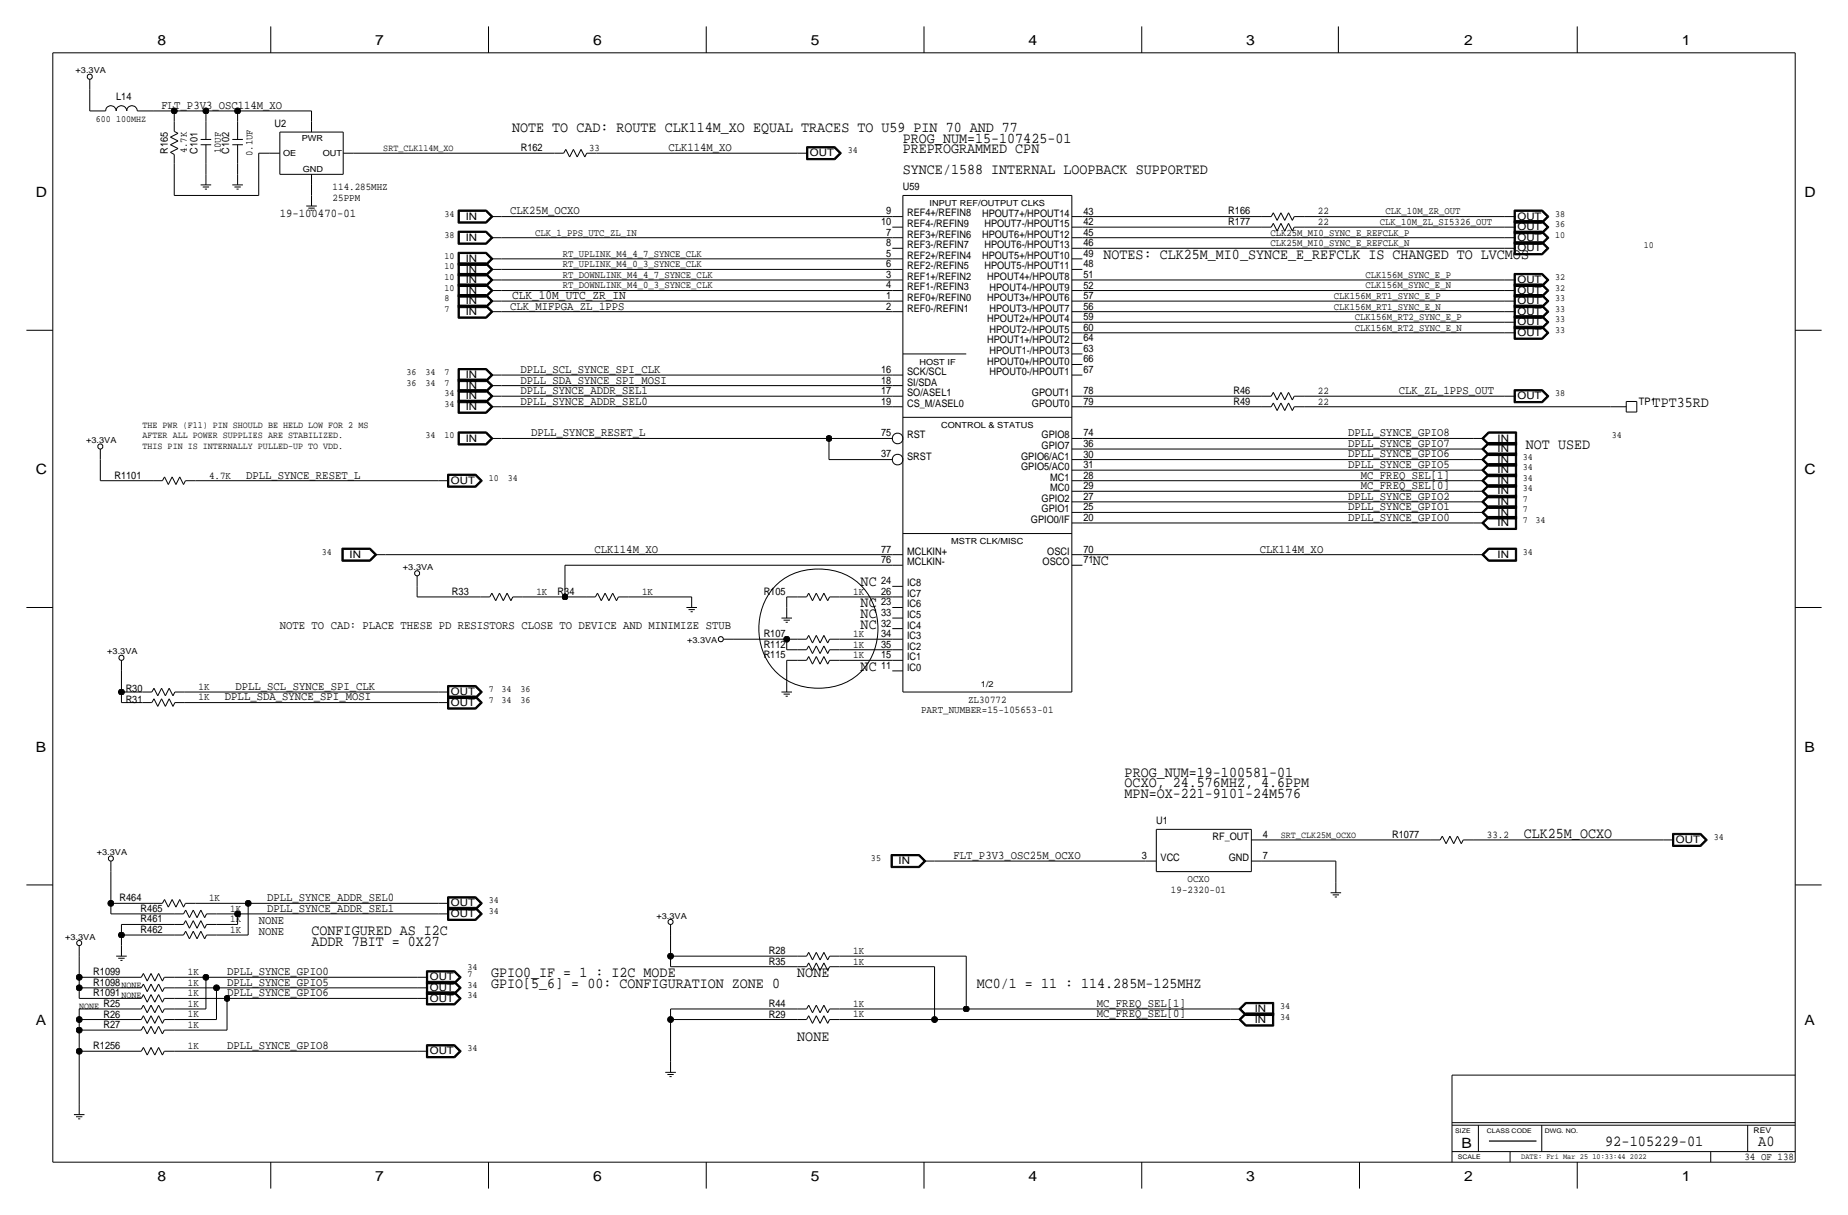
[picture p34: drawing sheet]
<svg xmlns="http://www.w3.org/2000/svg" width="444mm" height="292mm" viewBox="0 0 444 292" stroke-linecap="round" stroke-linejoin="round" font-family="sans-serif">
<defs><g id="words">
<g font-size="3.7">
<text x="386.1" y="275.6">92-105229-01</text>
<text x="422.9" y="275.6">A0</text>
</g>
<g font-size="3.6">
<text x="123.2" y="31.8">NOTE TO CAD: ROUTE CLK114M_XO EQUAL TRACES TO U59 PIN 70 AND 77</text>
<text x="217.2" y="34.3">PROG_NUM=15-107425-01</text>
<text x="217.2" y="41.9">SYNCE/1588 INTERNAL LOOPBACK SUPPORTED</text>
<text x="217.2" y="36.8">PREPROGRAMMED CPN</text>
<text x="265.4" y="62.2">NOTES: CLK25M_MI0_SYNCE_E_REFCLK IS CHANGED TO LVCMOS</text>
<text x="397.5" y="97.8">TPT35RD</text>
<text x="367" y="107.9">NOT USED</text>
<text x="262.9" y="135.9">NC</text>
<text x="207" y="141">NC</text>
<text x="207" y="146">NC</text>
<text x="207" y="148.6">NC</text>
<text x="207" y="151.1">NC</text>
<text x="207" y="161.3">NC</text>
<text x="270.5" y="191.8">MPN=OX-221-9101-24M576</text>
<text x="270.5" y="189.2">OCXO, 24.576MHZ, 4.6PPM</text>
<text x="270.5" y="186.7">PROG_NUM=19-100581-01</text>
<text x="366.5" y="201.4">CLK25M_OCXO</text>
<text x="74.9" y="224.8">CONFIGURED AS I2C</text>
<text x="74.9" y="227.3">ADDR 7BIT = 0X27</text>
<text x="118.1" y="234.9">GPIO0_IF = 1 : I2C MODE</text>
<text x="118.1" y="237.5">GPIO[5_6] = 00: CONFIGURATION ZONE 0</text>
<text x="191.8" y="234.9">NONE</text>
<text x="234.9" y="237.5">MC0/1 = 11 : 114.285M-125MHZ</text>
<text x="191.8" y="250.2">NONE</text>
</g>
<g font-size="3.4">
<text x="37.9" y="10.8">8</text>
<text x="90.3" y="10.8">7</text>
<text x="142.6" y="10.8">6</text>
<text x="195" y="10.8">5</text>
<text x="247.4" y="10.8">4</text>
<text x="299.8" y="10.8">3</text>
<text x="352.2" y="10.8">2</text>
<text x="404.5" y="10.8">1</text>
<text x="8.6" y="47.3">D</text>
<text x="434" y="47.3">D</text>
<text x="8.6" y="114">C</text>
<text x="434" y="114">C</text>
<text x="8.6" y="180.7">B</text>
<text x="434" y="180.7">B</text>
<text x="8.6" y="246.4">A</text>
<text x="434" y="246.4">A</text>
<text x="351.5" y="275.9">B</text>
<text x="37.9" y="283.8">8</text>
<text x="90.3" y="283.8">7</text>
<text x="142.6" y="283.8">6</text>
<text x="195" y="283.8">5</text>
<text x="247.4" y="283.8">4</text>
<text x="299.8" y="283.8">3</text>
<text x="352.1" y="283.8">2</text>
<text x="404.5" y="283.8">1</text>
</g>
<text font-size="3" x="123.2" y="71.9">CLK_10M_UTC_ZR_IN</text>
<g font-size="2.9">
<text x="38.9" y="26.2">FLT_P3V3_OSC114M_XO</text>
<text x="160.8" y="36.3">CLK114M_XO</text>
<text x="67.3" y="52.1">19-100470-01</text>
<text x="122.7" y="51.6">CLK25M_OCXO</text>
<text x="122.7" y="74.4">CLK_MIFPGA_ZL_1PPS</text>
<text x="125.2" y="89.7">DPLL_SCL_SYNCE_SPI_CLK</text>
<text x="125.2" y="94.7">DPLL_SYNCE_ADDR_SEL1</text>
<text x="125.2" y="92.2">DPLL_SDA_SYNCE_SPI_MOSI</text>
<text x="336.5" y="94.7">CLK_ZL_1PPS_OUT</text>
<text x="125.2" y="97.3">DPLL_SYNCE_ADDR_SEL0</text>
<text x="127.8" y="104.9">DPLL_SYNCE_RESET_L</text>
<text x="324.3" y="104.9">DPLL_SYNCE_GPIO8</text>
<text x="324.3" y="107.4">DPLL_SYNCE_GPIO7</text>
<text x="324.3" y="112.5">DPLL_SYNCE_GPIO5</text>
<text x="324.3" y="110">DPLL_SYNCE_GPIO6</text>
<text x="59.2" y="115.1">DPLL_SYNCE_RESET_L</text>
<text x="327.3" y="117.6">MC_FREQ_SEL[0]</text>
<text x="327.3" y="115.1">MC_FREQ_SEL[1]</text>
<text x="324.3" y="120.1">DPLL_SYNCE_GPIO2</text>
<text x="324.3" y="122.7">DPLL_SYNCE_GPIO1</text>
<text x="324.3" y="125.2">DPLL_SYNCE_GPIO0</text>
<text x="143" y="132.8">CLK114M_XO</text>
<text x="303" y="132.8">CLK114M_XO</text>
<text x="67.3" y="151.1">NOTE TO CAD: PLACE THESE PD RESISTORS CLOSE TO DEVICE AND MINIMIZE STUB</text>
<text x="56.6" y="165.9">DPLL_SCL_SYNCE_SPI_CLK</text>
<text x="54.1" y="168.4">DPLL_SDA_SYNCE_SPI_MOSI</text>
<text x="229.4" y="206.5">FLT_P3V3_OSC25M_OCXO</text>
<text x="64.3" y="219.2">DPLL_SYNCE_ADDR_SEL1</text>
<text x="64.3" y="216.7">DPLL_SYNCE_ADDR_SEL0</text>
<text x="62.2" y="224.8">NONE</text>
<text x="62.2" y="222.2">NONE</text>
<text x="54.6" y="239.5">DPLL_SYNCE_GPIO6</text>
<text x="54.6" y="237">DPLL_SYNCE_GPIO5</text>
<text x="54.6" y="234.4">DPLL_SYNCE_GPIO0</text>
<text x="263.8" y="244.6">MC_FREQ_SEL[0]</text>
<text x="263.8" y="242.1">MC_FREQ_SEL[1]</text>
<text x="54.6" y="252.2">DPLL_SYNCE_GPIO8</text>
</g>
<g font-size="2.5">
<text x="27.9" y="24.1">L14</text>
<text x="66" y="30.5">U2</text>
<text x="40.4" y="36.9" transform="rotate(-90 40.4 36.9)">R165</text>
<text x="47.5" y="36.9" transform="rotate(-90 47.5 36.9)">C101</text>
<text x="55.1" y="36.9" transform="rotate(-90 55.1 36.9)">C102</text>
<text x="125.3" y="36.3">R162</text>
<text x="194.8" y="37.6">OUT</text>
<text x="80" y="45.7">114.285MHZ</text>
<text x="217.2" y="45.8">U59</text>
<text x="80" y="48.3">25PPM</text>
<text x="112" y="52.8">IN</text>
<text x="213.1" y="51.6">9</text>
<text x="218.2" y="52">REF4+/REFIN8</text>
<text x="236.2" y="52.1">HPOUT7+/HPOUT14</text>
<text x="260.6" y="51.6">43</text>
<text x="295.4" y="51.6">R166</text>
<text x="317" y="51.6">22</text>
<text x="365" y="52.8">OUT</text>
<text x="112" y="57.9">IN</text>
<text x="211.9" y="54.1">10</text>
<text x="213.1" y="56.6">7</text>
<text x="213.1" y="59.2">8</text>
<text x="218.2" y="59.7">REF3-/REFIN7</text>
<text x="218.2" y="57.1">REF3+/REFIN6</text>
<text x="218.2" y="54.6">REF4-/REFIN9</text>
<text x="236.2" y="57.1">HPOUT6+/HPOUT12</text>
<text x="236.8" y="54.6">HPOUT7-/HPOUT15</text>
<text x="236.8" y="59.7">HPOUT6-/HPOUT13</text>
<text x="260.6" y="54.1">42</text>
<text x="260.6" y="56.7">45</text>
<text x="260.6" y="59.2">46</text>
<text x="295.4" y="54.1">R177</text>
<text x="317" y="54.1">22</text>
<text x="365" y="55.4">OUT</text>
<text x="365" y="57.9">OUT</text>
<text x="112" y="65.5">IN</text>
<text x="112" y="63">IN</text>
<text x="213.1" y="61.7">5</text>
<text x="213.1" y="64.3">6</text>
<text x="218.2" y="64.7">REF2-/REFIN5</text>
<text x="218.2" y="62.2">REF2+/REFIN4</text>
<text x="236.2" y="62.2">HPOUT5+/HPOUT10</text>
<text x="236.8" y="64.7">HPOUT5-/HPOUT11</text>
<text x="260.6" y="61.7">49</text>
<text x="260.6" y="64.3">48</text>
<text x="365" y="60.5">OUT</text>
<text x="112" y="68.1">IN</text>
<text x="112" y="70.6">IN</text>
<text x="213.1" y="66.8">3</text>
<text x="213.1" y="69.4">4</text>
<text x="213.1" y="71.9">1</text>
<text x="218.2" y="69.8">REF1-/REFIN3</text>
<text x="218.2" y="67.3">REF1+/REFIN2</text>
<text x="237.4" y="67.3">HPOUT4+/HPOUT8</text>
<text x="238" y="69.8">HPOUT4-/HPOUT9</text>
<text x="260.6" y="66.8">51</text>
<text x="260.6" y="69.4">52</text>
<text x="260.6" y="71.9">57</text>
<text x="365" y="68.1">OUT</text>
<text x="365" y="70.6">OUT</text>
<text x="112" y="75.7">IN</text>
<text x="112" y="73.2">IN</text>
<text x="213.1" y="74.4">2</text>
<text x="218.2" y="74.9">REF0-/REFIN1</text>
<text x="218.2" y="72.4">REF0+/REFIN0</text>
<text x="237.4" y="72.4">HPOUT3+/HPOUT6</text>
<text x="237.4" y="77.4">HPOUT2+/HPOUT4</text>
<text x="238" y="74.9">HPOUT3-/HPOUT7</text>
<text x="260.6" y="74.4">56</text>
<text x="260.6" y="77">59</text>
<text x="365" y="73.2">OUT</text>
<text x="365" y="75.7">OUT</text>
<text x="237.4" y="82.5">HPOUT1+/HPOUT2</text>
<text x="238" y="80">HPOUT2-/HPOUT5</text>
<text x="260.6" y="79.5">60</text>
<text x="260.6" y="82.1">64</text>
<text x="365" y="80.8">OUT</text>
<text x="365" y="78.2">OUT</text>
<text x="211.9" y="89.7">16</text>
<text x="237.4" y="87.6">HPOUT0+/HPOUT0</text>
<text x="238" y="85.1">HPOUT1-/HPOUT3</text>
<text x="260.6" y="84.6">63</text>
<text x="260.6" y="87.1">66</text>
<text x="260.6" y="89.7">67</text>
<text x="112" y="93.5">IN</text>
<text x="112" y="90.9">IN</text>
<text x="211.9" y="94.7">17</text>
<text x="211.9" y="92.2">18</text>
<text x="218.2" y="95.2">SO/ASEL1</text>
<text x="218.2" y="92.7">SI/SDA</text>
<text x="218.2" y="90.2">SCK/SCL</text>
<text x="238" y="90.2">HPOUT0-/HPOUT1</text>
<text x="248.2" y="95.2">GPOUT1</text>
<text x="260.6" y="94.8">78</text>
<text x="296.7" y="94.8">R46</text>
<text x="317" y="94.7">22</text>
<text x="112" y="98.6">IN</text>
<text x="112" y="96">IN</text>
<text x="211.9" y="97.3">19</text>
<text x="218.2" y="97.8">CS_M/ASEL0</text>
<text x="248.2" y="97.8">GPOUT0</text>
<text x="260.6" y="97.3">79</text>
<text x="296.7" y="97.3">R49</text>
<text x="317" y="97.3">22</text>
<text x="365" y="96">OUT</text>
<text x="394.2" y="97.3">TP1</text>
<text x="112" y="106.2">IN</text>
<text x="211.9" y="104.9">75</text>
<text x="218.2" y="105.4">RST</text>
<text x="250.5" y="105.4">GPIO8</text>
<text x="250.5" y="108">GPIO7</text>
<text x="260.6" y="104.9">74</text>
<text x="260.6" y="107.5">36</text>
<text x="360.2" y="106.2">IN</text>
<text x="211.9" y="110">37</text>
<text x="218.2" y="110.5">SRST</text>
<text x="245.6" y="113">GPIO5/AC0</text>
<text x="245.6" y="110.5">GPIO6/AC1</text>
<text x="260.6" y="110">30</text>
<text x="260.6" y="112.6">31</text>
<text x="360.2" y="113.8">IN</text>
<text x="360.2" y="108.7">IN</text>
<text x="360.2" y="111.3">IN</text>
<text x="27.5" y="115.1">R1101</text>
<text x="50.3" y="115.1">4.7K</text>
<text x="108.5" y="116.3">OUT</text>
<text x="252.6" y="118.1">MC0</text>
<text x="252.6" y="115.6">MC1</text>
<text x="260.6" y="115.1">28</text>
<text x="260.6" y="117.6">29</text>
<text x="360.2" y="118.9">IN</text>
<text x="360.2" y="116.3">IN</text>
<text x="248" y="125.7">GPIO0/IF</text>
<text x="250.5" y="123.2">GPIO1</text>
<text x="250.5" y="120.6">GPIO2</text>
<text x="260.6" y="120.2">27</text>
<text x="260.6" y="122.7">25</text>
<text x="260.6" y="125.3">20</text>
<text x="360.2" y="124">IN</text>
<text x="360.2" y="121.4">IN</text>
<text x="360.2" y="126.5">IN</text>
<text x="84.1" y="134.1">IN</text>
<text x="211.9" y="132.9">77</text>
<text x="211.9" y="135.4">76</text>
<text x="218.2" y="135.9">MCLKIN-</text>
<text x="218.2" y="133.3">MCLKIN+</text>
<text x="250.8" y="135.9">OSCO</text>
<text x="251.9" y="133.3">OSCI</text>
<text x="260.6" y="135.4">71</text>
<text x="260.6" y="132.9">70</text>
<text x="360.2" y="134.1">IN</text>
<text x="108.7" y="143">R33</text>
<text x="129" y="143">1K</text>
<text x="134.1" y="143">R34</text>
<text x="154.4" y="143">1K</text>
<text x="183.7" y="143">R105</text>
<text x="205.2" y="143">1K</text>
<text x="211.9" y="140.5">24</text>
<text x="211.9" y="143">26</text>
<text x="218.2" y="143.5">IC7</text>
<text x="218.2" y="141">IC8</text>
<text x="211.9" y="145.6">23</text>
<text x="211.9" y="148.1">33</text>
<text x="218.2" y="148.6">IC5</text>
<text x="218.2" y="146">IC6</text>
<text x="183.7" y="153.2">R107</text>
<text x="183.7" y="155.7">R112</text>
<text x="205.2" y="153.2">1K</text>
<text x="205.2" y="155.7">1K</text>
<text x="211.9" y="150.6">32</text>
<text x="211.9" y="153.2">34</text>
<text x="211.9" y="155.7">35</text>
<text x="218.2" y="153.7">IC3</text>
<text x="218.2" y="151.1">IC4</text>
<text x="183.7" y="158.2">R115</text>
<text x="205.2" y="158.2">1K</text>
<text x="211.9" y="158.3">15</text>
<text x="211.9" y="160.8">11</text>
<text x="218.2" y="156.2">IC2</text>
<text x="218.2" y="161.3">IC0</text>
<text x="218.2" y="158.7">IC1</text>
<text x="30.2" y="166.4">R30</text>
<text x="47.8" y="165.9">1K</text>
<text x="108.5" y="167.1">OUT</text>
<text x="30.2" y="168.9">R31</text>
<text x="47.8" y="168.4">1K</text>
<text x="108.5" y="169.7">OUT</text>
<text x="221.6" y="171.4">PART_NUMBER=15-105653-01</text>
<text x="232.8" y="168.9">ZL30772</text>
<text x="278.1" y="198.1">U1</text>
<text x="291.6" y="201.9">RF_OUT</text>
<text x="303.8" y="201.4">4</text>
<text x="334.9" y="201.4">R1077</text>
<text x="357.6" y="201.4">33.2</text>
<text x="403.1" y="202.7">OUT</text>
<text x="216.2" y="207.8">IN</text>
<text x="274.6" y="206.5">3</text>
<text x="279.1" y="207">VCC</text>
<text x="295.6" y="207">GND</text>
<text x="303.8" y="206.5">7</text>
<text x="281.7" y="214.6">19-2320-01</text>
<text x="285.6" y="212.1">OCXO</text>
<text x="28.7" y="216.7">R464</text>
<text x="33.8" y="221.8">R461</text>
<text x="33.8" y="219.2">R465</text>
<text x="50.3" y="216.7">1K</text>
<text x="55.4" y="221.7">1K</text>
<text x="55.4" y="219.2">1K</text>
<text x="108.5" y="217.9">OUT</text>
<text x="108.5" y="220.5">OUT</text>
<text x="33.8" y="224.3">R462</text>
<text x="55.4" y="224.3">1K</text>
<text x="184.9" y="231.9">R35</text>
<text x="184.9" y="229.4">R28</text>
<text x="205.2" y="231.9">1K</text>
<text x="205.2" y="229.4">1K</text>
<text x="22.4" y="234.5">R1099</text>
<text x="22.4" y="237">R1098NONE</text>
<text x="22.4" y="239.6">R1091NONE</text>
<text x="45.2" y="234.4">1K</text>
<text x="45.2" y="237">1K</text>
<text x="45.2" y="239.5">1K</text>
<text x="103.4" y="235.7">OUT</text>
<text x="103.4" y="238.3">OUT</text>
<text x="24.9" y="244.6">R26</text>
<text x="45.2" y="242.1">1K</text>
<text x="45.2" y="244.6">1K</text>
<text x="103.4" y="240.8">OUT</text>
<text x="184.9" y="242.1">R44</text>
<text x="184.9" y="244.6">R29</text>
<text x="205.2" y="242.1">1K</text>
<text x="205.2" y="244.6">1K</text>
<text x="301.8" y="245.9">IN</text>
<text x="301.8" y="243.3">IN</text>
<text x="24.9" y="247.2">R27</text>
<text x="45.2" y="247.1">1K</text>
<text x="22.4" y="252.3">R1256</text>
<text x="45.2" y="252.2">1K</text>
<text x="103.4" y="253.5">OUT</text>
<text x="419.6" y="278.9">34 OF 138</text>
</g>
<g font-size="2.4">
<text x="45" y="36.9" transform="rotate(-90 45 36.9)">4.7K</text>
<text x="53.1" y="36.9" transform="rotate(-90 53.1 36.9)">10UF</text>
<text x="60.7" y="37.5" transform="rotate(-90 60.7 37.5)">0.1UF</text>
<text x="141.7" y="36.3">33</text>
<text x="333.3" y="51.6">CLK_10M_ZR_OUT</text>
<text x="128.7" y="56.6">CLK_1_PPS_UTC_ZL_IN</text>
<text x="305.6" y="59.2">CLK25M_MI0_SYNC_E_REFCLK_N</text>
<text x="305.6" y="56.6">CLK25M_MI0_SYNC_E_REFCLK_P</text>
<text x="331.9" y="54.1">CLK_10M_ZL_SI5326_OUT</text>
<text x="135.4" y="64.3">RT_UPLINK_M4_0_3_SYNCE_CLK</text>
<text x="135.4" y="61.7">RT_UPLINK_M4_4_7_SYNCE_CLK</text>
<text x="135.4" y="66.8">RT_DOWNLINK_M4_4_7_SYNCE_CLK</text>
<text x="135.4" y="69.3">RT_DOWNLINK_M4_0_3_SYNCE_CLK</text>
<text x="320.8" y="71.9">CLK156M_RT1_SYNC_E_P</text>
<text x="328.4" y="69.3">CLK156M_SYNC_E_N</text>
<text x="328.4" y="66.8">CLK156M_SYNC_E_P</text>
<text x="320.8" y="74.4">CLK156M_RT1_SYNC_E_N</text>
<text x="325.9" y="77">CLK156M_RT2_SYNC_E_P</text>
<text x="325.9" y="79.5">CLK156M_RT2_SYNC_E_N</text>
</g>
<g font-size="2.3">
<text x="23" y="29.2">600</text>
<text x="27.9" y="29.2">100MHZ</text>
<text x="92.2" y="36.3">SRT_CLK114M_XO</text>
<text x="203.9" y="36.8">34</text>
<text x="106.9" y="52.1">34</text>
<text x="374.1" y="52.1">38</text>
<text x="106.9" y="57.1">38</text>
<text x="374.1" y="54.6">36</text>
<text x="374.1" y="57.1">10</text>
<text x="395.4" y="59.7">10</text>
<text x="106.9" y="64.8">10</text>
<text x="106.9" y="62.2">10</text>
<text x="106.9" y="67.3">10</text>
<text x="106.9" y="69.8">10</text>
<text x="374.1" y="67.3">32</text>
<text x="374.1" y="69.9">32</text>
<text x="106.9" y="74.9">7</text>
<text x="106.9" y="72.4">8</text>
<text x="374.1" y="72.4">33</text>
<text x="374.1" y="74.9">33</text>
<text x="374.1" y="77.5">33</text>
<text x="374.1" y="80">33</text>
<text x="97.8" y="92.7">36</text>
<text x="97.8" y="90.2">36</text>
<text x="102.4" y="92.7">34</text>
<text x="102.4" y="90.2">34</text>
<text x="106.9" y="95.2">34</text>
<text x="106.9" y="92.7">7</text>
<text x="106.9" y="90.2">7</text>
<text x="374.1" y="95.2">38</text>
<text x="106.9" y="97.8">34</text>
<text x="34.3" y="107.9">THIS PIN IS INTERNALLY PULLED-UP TO VDD.</text>
<text x="34.3" y="105.4">AFTER ALL POWER SUPPLIES ARE STABILIZED.</text>
<text x="34.3" y="102.9">THE PWR (F11) PIN SHOULD BE HELD LOW FOR 2 MS</text>
<text x="102.3" y="105.4">34</text>
<text x="106.9" y="105.4">10</text>
<text x="387.7" y="105.4">34</text>
<text x="366.3" y="113">34</text>
<text x="366.3" y="110.5">34</text>
<text x="117.6" y="115.6">10</text>
<text x="122.1" y="115.6">34</text>
<text x="366.3" y="118.1">34</text>
<text x="366.3" y="115.6">34</text>
<text x="366.3" y="125.7">7</text>
<text x="366.3" y="123.2">7</text>
<text x="366.3" y="120.7">7</text>
<text x="369.4" y="125.7">34</text>
<text x="77.4" y="133.3">34</text>
<text x="366.3" y="133.3">34</text>
<text x="117.6" y="166.4">7</text>
<text x="120.6" y="166.4">34</text>
<text x="125.2" y="166.4">36</text>
<text x="117.6" y="168.9">7</text>
<text x="120.6" y="168.9">34</text>
<text x="125.2" y="168.9">36</text>
<text x="308.1" y="201.4">SRT_CLK25M_OCXO</text>
<text x="412.2" y="201.9">34</text>
<text x="209.5" y="207">35</text>
<text x="117.6" y="217.2">34</text>
<text x="117.6" y="219.7">34</text>
<text x="112.5" y="233.1">34</text>
<text x="112.5" y="235">7</text>
<text x="112.5" y="237.5">34</text>
<text x="19" y="242.6">NONE R25</text>
<text x="112.5" y="240">34</text>
<text x="307.9" y="245.1">34</text>
<text x="307.9" y="242.6">34</text>
<text x="112.5" y="252.7">34</text>
</g>
<g font-size="2">
<text x="18.2" y="17.6">+3.3VA</text>
<text x="72.6" y="33.8">PWR</text>
<text x="68.1" y="37.6">OE</text>
<text x="72.8" y="41.4">GND</text>
<text x="77.6" y="37.6">OUT</text>
<text x="223.6" y="49.5">INPUT REF/OUTPUT CLKS</text>
<text x="221.1" y="87.6">HOST IF</text>
<text x="20.7" y="106.5">+3.3VA</text>
<text x="226.4" y="102.9">CONTROL &amp; STATUS</text>
<text x="228.8" y="130.8">MSTR CLK/MISC</text>
<text x="96.9" y="137">+3.3VA</text>
<text x="165.2" y="154.7">+3.3VA</text>
<text x="25.8" y="157.3">+3.3VA</text>
<text x="236" y="165.1">1/2</text>
<text x="23.3" y="205.6">+3.3VA</text>
<text x="157.9" y="220.8">+3.3VA</text>
<text x="15.6" y="225.9">+3.3VA</text>
</g>
<g font-size="1.9">
<text x="421.8" y="272.3">REV</text>
<text x="365.9" y="278.7">DATE: Fri Mar 25 10:33:44 2022</text>
</g>
<g font-size="1.5">
<text x="350" y="272.3">SIZE</text>
<text x="357.6" y="272.3">CLASS CODE</text>
<text x="371.6" y="272.3">DWG. NO.</text>
<text x="350.7" y="278.7">SCALE</text>
</g>
</g></defs>
<g fill="none" stroke="#000" stroke-width=".24">
<path d="M12.7 12.7h419.1zM12.7 12.7v266.7zM21.6 19.1v2.5zM65.1 6.3v6.4zM117.5 6.3v6.4zM169.9 6.3v6.4zM222.2 6.3v6.4zM274.6 6.3v6.4zM321.9 6.3v6.4zM379.4 6.3v6.4zM431.8 12.7v266.7zM21.6 26.7h3.8z"/>
<path d="M21.6 21.6v5.1zM25.4 26.7a1.27 1.27 0 0 1 1.3-1.3 1.27 1.27 0 0 1 1.2 1.3 1.27 1.27 0 0 1 1.3-1.3 1.27 1.27 0 0 1 1.3 1.3 1.27 1.27 0 0 1 1.2-1.3 1.27 1.27 0 0 1 1.3 1.3M33 26.7h3.8zM36.8 26.7h5.1zM41 34.8l1.8 .9zM41 33l1.8 .9zM41 36.6l1.8-.9zM41 34.8l1.8-.9zM41 33l1.8-.9zM41 36.6l.9 .5zM41.9 31.6l.9 .5zM41.9 26.7h7.6z"/>
<path d="M41.9 26.7v2.5zM41.9 39.4v7.6zM41.9 29.2v2.4zM41.9 37.1v2.3zM48.3 34.8h2.5zM48.3 33.5h2.5zM49.5 39.4v2.5zM49.5 26.7h7.6zM49.5 26.7v2.5zM49.5 29.2v4.3zM49.5 34.8v4.6zM55.9 34.8h2.5z"/>
<path d="M55.9 33.5h2.5zM57.1 26.7h17.8zM57.1 39.4v2.5zM57.1 26.7v2.5zM57.1 29.2v4.3zM57.1 34.8v4.6zM62.2 36.8v10.2zM62.2 36.8h2.6zM64.8 36.8h2.5zM67.3 31.8h15.2zM67.3 31.8v10.1zM74.9 26.7v2.5z"/>
<path d="M74.9 29.2v2.5zM82.5 36.8h2.6zM82.5 31.7v10.2zM85.1 36.8h48.2zM133.3 36.8h2.3zM136.1 35.9l-.5 .9zM136.1 35.9l.9 1.8zM137.9 35.9l.9 1.8zM137.9 35.9l-.9 1.8zM139.8 35.9l-1 1.8zM139.8 35.9l.9 1.8zM141.1 36.8h2.4z"/>
<path d="M141.1 36.8l-.4 .9zM143.5 36.8h48.3zM191.8 36.8h2.5zM194 38.4h6.8zM194 35.3v3.1zM194 35.3h6.8zM194.1 35.4v2.9zM194.1 38.3h6.7zM194.1 35.4h6.7zM194.2 35.5h6.5zM194.2 35.5v2.7zM194.2 38.2h6.5z"/>
<path d="M194.3 35.6v2.5zM194.3 38.1h6.4zM194.3 35.6h6.4zM200.7 38.1l1.2-1.3zM200.7 35.6l1.2 1.2zM200.7 38.2l1.4-1.4zM200.7 35.5l1.4 1.3zM200.8 35.4l1.4 1.4zM200.8 38.3l1.4-1.5zM200.8 35.3l1.6 1.5zM200.8 38.4l1.6-1.6zM41.9 47h20.3z"/>
<path d="M48.3 44.4h2.5zM48.8 45h1.5zM49.3 45.5h.5zM49.5 41.9v2.5zM55.9 44.4h2.5zM56.4 45h1.5zM56.9 45.5h.5zM57.1 41.9v2.5zM67.3 41.9h15.3zM73.7 49.5h2.5zM74.2 50h1.5zM74.7 50.5h.5z"/>
<path d="M74.9 44.4v2.6zM74.9 47v2.5zM74.9 41.9v2.5zM110.2 55.6h6.8zM110.2 50.5h6.8zM110.2 55.6v3.1zM110.2 58.7h6.8zM110.2 50.5v3.1zM110.2 53.6h6.8zM110.3 55.7v2.9zM110.3 58.6h6.6zM110.3 50.6v2.9z"/>
<path d="M110.3 53.5h6.6zM110.3 55.7h6.6zM110.3 50.6h6.6zM110.4 55.8v2.7zM110.4 58.5h6.5zM110.4 50.7v2.7zM110.4 53.4h6.5zM110.4 55.8h6.5zM110.4 50.7h6.5zM110.5 55.9v2.5zM110.5 58.4h6.3zM110.5 50.8v2.5z"/>
<path d="M110.5 53.3h6.3zM110.5 55.9h6.3zM110.5 50.8h6.3zM116.8 55.9l1.3 1.2zM116.8 50.8l1.3 1.3zM116.8 58.4l1.3-1.3zM116.8 53.3l1.3-1.2zM116.9 58.5l1.4-1.3zM116.9 53.4l1.4-1.3zM116.9 55.8l1.4 1.3zM116.9 50.7l1.4 1.4zM116.9 55.7l1.5 1.4z"/>
<path d="M116.9 50.6l1.5 1.5zM116.9 58.6l1.5-1.4zM116.9 53.5l1.5-1.4zM117 58.7l1.6-1.6zM117 53.6l1.6-1.5zM117 55.6l1.6 1.5zM117 50.5l1.6 1.6zM118.1 57.1h2.5zM118.1 52.1h2.5zM120.6 52.1h94zM120.6 57.1h94zM214.6 59.7h2.6z"/>
<path d="M214.6 57.1h2.6zM214.6 54.6h2.6zM214.6 52.1h2.6zM217.2 47v119.4zM217.2 47h40.6zM257.8 47v119.4zM257.8 54.6h2.5zM257.8 52.1h2.5zM257.8 59.7h2.5zM257.8 57.1h2.5zM260.3 52.1h43.2zM260.3 54.6h43.2z"/>
<path d="M260.3 57.1h101.6zM260.3 59.7h101.6zM303.5 54.6h2.3zM303.5 52.1h2.3zM306.3 53.7l-.5 .9zM306.3 51.2l-.5 .9zM306.3 53.7l.9 1.8zM306.3 51.2l.9 1.8zM308.1 53.7l.9 1.8zM308.1 51.2l.9 1.8zM308.1 53.7l-.9 1.8zM308.1 51.2l-.9 1.8z"/>
<path d="M309.9 53.7l.9 1.8zM309.9 51.2l.9 1.8zM309.9 53.7l-.9 1.8zM309.9 51.2l-.9 1.8zM311.3 54.6l-.5 .9zM311.3 52.1l-.5 .9zM311.3 54.6h2.4zM311.3 52.1h2.4zM313.7 52.1h48.2zM313.7 54.6h48.2zM361.9 54.6h2.6zM361.9 52.1h2.6z"/>
<path d="M361.9 57.1h2.6zM361.9 59.7h2.6zM364.2 53h6.8zM364.2 50.5h6.8zM364.2 55.6h6.8zM364.2 58.1h6.8zM364.2 56.2h6.8zM364.2 53v3.2zM364.2 53.6h6.8zM364.2 50.5v3.1zM364.2 58.7h6.8zM364.2 55.6v3.1z"/>
<path d="M364.2 58.1v3.2zM364.3 53.1v3zM364.3 56.1h6.6zM364.3 50.6v2.9zM364.3 53.5h6.6zM364.3 55.7v2.9zM364.3 58.6h6.6zM364.3 58.2v3zM364.3 53.1h6.6zM364.3 50.6h6.6zM364.3 55.7h6.6zM364.3 58.2h6.6z"/>
<path d="M364.4 53.2v2.8zM364.4 56h6.5zM364.4 50.7v2.7zM364.4 53.4h6.5zM364.4 55.8v2.7zM364.4 58.5h6.5zM364.4 58.3v2.8zM364.4 53.2h6.5zM364.4 50.7h6.5zM364.4 55.8h6.5zM364.4 58.3h6.5zM364.5 53.3h6.3z"/>
<path d="M364.5 50.8h6.3zM364.5 55.9h6.3zM364.5 58.4h6.3zM364.5 53.3v2.6zM364.5 50.8v2.5zM364.5 55.9v2.5zM364.5 58.4v2.6zM370.8 55.9l1.3-1.3zM370.8 53.3l1.3-1.2zM370.8 53.3l1.3 1.3zM370.8 50.8l1.3 1.3zM370.8 55.9l1.3 1.2z"/>
<path d="M370.8 58.4l1.3 1.3zM370.9 56l1.4-1.4zM370.9 53.4l1.4-1.3zM370.9 58.5l1.4-1.3zM370.9 53.2l1.4 1.4zM370.9 50.7l1.4 1.4zM370.9 55.8l1.4 1.3zM370.9 58.3l1.4 1.4zM370.9 53.1l1.5 1.5zM370.9 50.6l1.5 1.5zM370.9 55.7l1.5 1.4zM370.9 58.2l1.5 1.5z"/>
<path d="M370.9 56.1l1.5-1.5zM370.9 53.5l1.5-1.4zM370.9 58.6l1.5-1.4zM371 53l1.6 1.6zM371 50.5l1.6 1.6zM371 55.6l1.6 1.5zM371 58.1l1.6 1.6zM371 56.2l1.6-1.6zM371 53.6l1.6-1.5zM371 58.7l1.6-1.6zM372.1 57.1l-1.3 1.3zM6.3 79.4h6.4z"/>
<path d="M110.2 73.4h6.8zM110.2 65.7h6.8zM110.2 70.8h6.8zM110.2 68.3h6.8zM110.2 63.2h6.8zM110.2 60.7h6.8zM110.2 73.4v3.1zM110.2 76.5h6.8zM110.2 65.7v3.2zM110.2 68.9h6.8zM110.2 70.8v3.2zM110.2 74h6.8z"/>
<path d="M110.2 68.3v3.1zM110.2 71.4h6.8zM110.2 63.2v3.1zM110.2 66.3h6.8zM110.2 60.7v3.1zM110.2 63.8h6.8zM110.3 73.5v2.9zM110.3 76.4h6.6zM110.3 65.8v3zM110.3 68.8h6.6zM110.3 70.9v3zM110.3 73.9h6.6z"/>
<path d="M110.3 68.4v2.9zM110.3 71.3h6.6zM110.3 63.3v2.9zM110.3 66.2h6.6zM110.3 60.8v2.9zM110.3 63.7h6.6zM110.3 73.5h6.6zM110.3 65.8h6.6zM110.3 70.9h6.6zM110.3 68.4h6.6zM110.3 63.3h6.6zM110.3 60.8h6.6z"/>
<path d="M110.4 73.6v2.7zM110.4 76.3h6.5zM110.4 65.9v2.8zM110.4 68.7h6.5zM110.4 71v2.8zM110.4 73.8h6.5zM110.4 68.5v2.7zM110.4 71.2h6.5zM110.4 63.4v2.7zM110.4 66.1h6.5zM110.4 60.9v2.7zM110.4 63.6h6.5z"/>
<path d="M110.4 73.6h6.5zM110.4 65.9h6.5zM110.4 71h6.5zM110.4 68.5h6.5zM110.4 63.4h6.5zM110.4 60.9h6.5zM110.5 73.7v2.5zM110.5 76.2h6.3zM110.5 66v2.6zM110.5 68.6h6.3zM110.5 71.1v2.6zM110.5 73.7h6.3z"/>
<path d="M110.5 68.6v2.5zM110.5 71.1h6.3zM110.5 63.5v2.5zM110.5 66h6.3zM110.5 61v2.5zM110.5 63.5h6.3zM110.5 61h6.3zM116.8 73.7l1.3 1.2zM116.8 66l1.3 1.3zM116.8 71.1l1.3 1.3zM116.8 68.6l1.3 1.2zM116.8 63.5l1.3 1.3z"/>
<path d="M116.8 61l1.3 1.2zM116.8 76.2l1.3-1.3zM116.8 68.6l1.3-1.3zM116.8 73.7l1.3-1.3zM116.8 71.1l1.3-1.3zM116.8 66l1.3-1.2zM116.8 63.5l1.3-1.3zM116.9 76.3l1.4-1.4zM116.9 68.7l1.4-1.4zM116.9 73.8l1.4-1.4zM116.9 71.2l1.4-1.3zM116.9 66.1l1.4-1.3z"/>
<path d="M116.9 63.6l1.4-1.4zM116.9 73.6l1.4 1.3zM116.9 65.9l1.4 1.4zM116.9 71l1.4 1.4zM116.9 68.5l1.4 1.3zM116.9 63.4l1.4 1.4zM116.9 60.9l1.4 1.3zM116.9 73.5l1.5 1.4zM116.9 65.8l1.5 1.5zM116.9 70.9l1.5 1.5zM116.9 68.4l1.5 1.4zM116.9 63.3l1.5 1.5z"/>
<path d="M116.9 60.8l1.5 1.4zM116.9 76.4l1.5-1.5zM116.9 68.8l1.5-1.5zM116.9 73.9l1.5-1.5zM116.9 71.3l1.5-1.4zM116.9 66.2l1.5-1.4zM116.9 63.7l1.5-1.5zM117 76.5l1.6-1.6zM117 68.9l1.6-1.6zM117 74l1.6-1.6zM117 71.4l1.6-1.6zM117 66.3l1.6-1.5z"/>
<path d="M117 63.8l1.6-1.6zM117 73.4l1.6 1.5zM117 65.7l1.6 1.6zM117 70.8l1.6 1.6zM117 68.3l1.6 1.5zM117 63.2l1.6 1.6zM117 60.7l1.6 1.5zM118.1 74.9h2.5zM118.1 67.3h2.5zM118.1 72.4h2.5zM118.1 69.8h2.5zM118.1 64.8h2.5z"/>
<path d="M118.1 62.2h2.5zM120.6 62.2h94zM120.6 64.8h94zM120.6 67.3h94zM120.6 69.8h94zM120.7 74.9h93.9zM120.7 72.4h93.9zM214.6 74.9h2.6zM214.6 72.4h2.6zM214.6 69.8h2.6zM214.6 67.3h2.6zM214.6 64.8h2.6z"/>
<path d="M214.6 62.2h2.6zM257.8 72.4h2.5zM257.8 69.8h2.5zM257.8 67.3h2.5zM257.8 62.2h2.5zM257.8 74.9h2.5zM257.8 77.5h2.5zM257.8 64.8h2.5zM260.3 67.3h101.6zM260.3 69.8h101.6zM260.3 72.4h101.6zM260.3 74.9h101.6z"/>
<path d="M260.3 77.5h101.6zM361.9 67.3h2.6zM361.9 69.8h2.6zM361.9 72.4h2.6zM361.9 74.9h2.6zM361.9 77.5h2.6zM364.2 65.7h6.8zM364.2 68.3h6.8zM364.2 70.8h6.8zM364.2 73.4h6.8zM364.2 78.4h6.8zM364.2 75.9h6.8z"/>
<path d="M364.2 68.9h6.8zM364.2 65.7v3.2zM364.2 71.4h6.8zM364.2 68.3v3.1zM364.2 74h6.8zM364.2 70.8v3.2zM364.2 76.5h6.8zM364.2 73.4v3.1zM364.2 78.4v3.2zM364.2 79h6.8zM364.2 75.9v3.1zM364.2 61.3h6.8z"/>
<path d="M364.3 65.8v3zM364.3 68.8h6.6zM364.3 68.4v2.9zM364.3 71.3h6.6zM364.3 70.9v3zM364.3 73.9h6.6zM364.3 73.5v2.9zM364.3 76.4h6.6zM364.3 78.5v3zM364.3 76v2.9zM364.3 78.9h6.6zM364.3 61.2h6.6z"/>
<path d="M364.3 65.8h6.6zM364.3 68.4h6.6zM364.3 70.9h6.6zM364.3 73.5h6.6zM364.3 78.5h6.6zM364.3 76h6.6zM364.4 65.9v2.8zM364.4 68.7h6.5zM364.4 68.5v2.7zM364.4 71.2h6.5zM364.4 71v2.8zM364.4 73.8h6.5z"/>
<path d="M364.4 73.6v2.7zM364.4 76.3h6.5zM364.4 78.6v2.8zM364.4 76.1v2.7zM364.4 78.8h6.5zM364.4 61.1h6.5zM364.4 65.9h6.5zM364.4 68.5h6.5zM364.4 71h6.5zM364.4 73.6h6.5zM364.4 78.6h6.5zM364.4 76.1h6.5z"/>
<path d="M364.5 66h6.3zM364.5 68.6h6.3zM364.5 71.1h6.3zM364.5 73.7h6.3zM364.5 78.7h6.3zM364.5 76.2h6.3zM364.5 66v2.6zM364.5 68.6v2.5zM364.5 71.1v2.6zM364.5 73.7v2.5zM364.5 78.7v2.6zM364.5 76.2v2.5z"/>
<path d="M364.5 61h6.3zM370.8 68.6l1.3-1.3zM370.8 73.7l1.3-1.3zM370.8 76.2l1.3-1.3zM370.8 61l1.3-1.3zM370.8 66l1.3 1.3zM370.8 68.6l1.3 1.2zM370.8 71.1l1.3 1.3zM370.8 73.7l1.3 1.2zM370.8 78.7l1.3 1.3zM370.8 76.2l1.3 1.3zM370.9 68.7l1.4-1.4z"/>
<path d="M370.9 71.2l1.4-1.3zM370.9 73.8l1.4-1.4zM370.9 76.3l1.4-1.4zM370.9 78.8l1.4-1.3zM370.9 61.1l1.4-1.4zM370.9 65.9l1.4 1.4zM370.9 68.5l1.4 1.3zM370.9 71l1.4 1.4zM370.9 73.6l1.4 1.3zM370.9 78.6l1.4 1.4zM370.9 76.1l1.4 1.4zM370.9 65.8l1.5 1.5z"/>
<path d="M370.9 68.4l1.5 1.4zM370.9 70.9l1.5 1.5zM370.9 73.5l1.5 1.4zM370.9 78.5l1.5 1.5zM370.9 76l1.5 1.5zM370.9 68.8l1.5-1.5zM370.9 71.3l1.5-1.4zM370.9 73.9l1.5-1.5zM370.9 76.4l1.5-1.5zM370.9 78.9l1.5-1.4zM370.9 61.2l1.5-1.5zM371 65.7l1.6 1.6z"/>
<path d="M371 68.3l1.6 1.5zM371 70.8l1.6 1.6zM371 73.4l1.6 1.5zM371 78.4l1.6 1.6zM371 75.9l1.6 1.6zM371 68.9l1.6-1.6zM371 71.4l1.6-1.6zM371 74l1.6-1.6zM371 76.5l1.6-1.6zM371 79l1.6-1.5zM371 61.3l1.6-1.6zM372.1 69.8l-1.3 1.3z"/>
<path d="M372.1 77.5l-1.3 1.2zM431.8 79.4h6.3zM110.2 91.1h6.8zM110.2 96.2h6.8zM110.2 93.7h6.8zM110.2 88.6h6.8zM110.2 91.1v3.2zM110.2 94.3h6.8zM110.2 96.2v3.2zM110.2 99.4h6.8zM110.2 93.7v3.1zM110.2 96.8h6.8z"/>
<path d="M110.2 88.6v3.1zM110.2 91.7h6.8zM110.3 91.2v3zM110.3 94.2h6.6zM110.3 96.3v3zM110.3 99.3h6.6zM110.3 93.8v2.9zM110.3 96.7h6.6zM110.3 88.7v2.9zM110.3 91.6h6.6zM110.3 91.2h6.6zM110.3 96.3h6.6z"/>
<path d="M110.3 93.8h6.6zM110.3 88.7h6.6zM110.4 91.3v2.8zM110.4 94.1h6.5zM110.4 96.4v2.8zM110.4 99.2h6.5zM110.4 93.9v2.7zM110.4 96.6h6.5zM110.4 88.8v2.7zM110.4 91.5h6.5zM110.4 91.3h6.5zM110.4 96.4h6.5z"/>
<path d="M110.4 93.9h6.5zM110.4 88.8h6.5zM110.5 91.4v2.6zM110.5 94h6.3zM110.5 96.5v2.6zM110.5 99.1h6.3zM110.5 94v2.5zM110.5 96.5h6.3zM110.5 88.9v2.5zM110.5 91.4h6.3zM110.5 88.9h6.3zM116.8 91.4l1.3 1.3z"/>
<path d="M116.8 96.5l1.3 1.3zM116.8 94l1.3 1.2zM116.8 88.9l1.3 1.3zM116.8 94l1.3-1.3zM116.8 99.1l1.3-1.3zM116.8 96.5l1.3-1.3zM116.8 91.4l1.3-1.2zM116.9 94.1l1.4-1.4zM116.9 99.2l1.4-1.4zM116.9 96.6l1.4-1.3zM116.9 91.5l1.4-1.3zM116.9 91.3l1.4 1.4z"/>
<path d="M116.9 96.4l1.4 1.4zM116.9 93.9l1.4 1.3zM116.9 88.8l1.4 1.4zM116.9 91.2l1.5 1.5zM116.9 96.3l1.5 1.5zM116.9 93.8l1.5 1.4zM116.9 88.7l1.5 1.5zM116.9 94.2l1.5-1.5zM116.9 99.3l1.5-1.5zM116.9 96.7l1.5-1.4zM116.9 91.6l1.5-1.4zM117 94.3l1.6-1.6z"/>
<path d="M117 99.4l1.6-1.6zM117 96.8l1.6-1.6zM117 91.7l1.6-1.5zM117 91.1l1.6 1.6zM117 96.2l1.6 1.6zM117 93.7l1.6 1.5zM117 88.6l1.6 1.6zM118.1 92.7h2.5zM118.1 97.8h2.5zM118.1 95.2h2.5zM118.1 90.2h2.5zM120.6 95.2h94z"/>
<path d="M120.7 97.8h93.9zM120.7 92.7h93.9zM120.7 90.2h93.9zM214.6 95.2h2.6zM214.6 97.8h2.6zM214.6 92.7h2.6zM214.6 90.2h2.6zM217.2 85.1h15.2zM257.8 90.2h2.5zM257.8 95.2h2.5zM257.8 87.6h2.5zM257.8 85.1h2.5z"/>
<path d="M257.8 82.5h2.5zM257.8 80h2.5zM257.8 97.8h2.5zM260.3 97.8h43.2zM260.3 80h101.6zM260.4 95.2h43.1zM303.5 95.2h2.3zM303.5 97.8h2.3zM306.3 94.3l-.5 .9zM306.3 96.9l-.5 .9zM306.3 94.3l.9 1.9zM306.3 96.9l.9 1.8z"/>
<path d="M308.1 94.3l.9 1.9zM308.1 96.9l.9 1.8zM308.1 94.3l-.9 1.9zM308.1 96.9l-.9 1.8zM309.9 94.3l.9 1.9zM309.9 96.9l.9 1.8zM309.9 94.3l-.9 1.9zM309.9 96.9l-.9 1.8zM311.3 95.2l-.5 1zM311.3 97.8l-.5 .9zM311.3 95.2h2.4zM311.3 97.8h2.4z"/>
<path d="M313.7 97.8h73.7zM313.7 95.2h48.3zM361.9 80h2.6zM361.9 95.2h2.6zM364.2 93.7h6.8zM364.2 81.6h6.8zM364.2 96.8h6.8zM364.2 93.7v3.1zM364.3 81.5h6.6zM364.3 93.8v2.9zM364.3 96.7h6.6zM364.3 93.8h6.6z"/>
<path d="M364.4 81.4h6.5zM364.4 93.9v2.7zM364.4 96.6h6.5zM364.4 93.9h6.5zM364.5 94h6.3zM364.5 81.3h6.3zM364.5 94v2.5zM364.5 96.5h6.3zM370.8 94l1.3 1.2zM370.9 81.4l1.4-1.4zM370.9 96.6l1.4-1.3zM370.9 93.9l1.4 1.3z"/>
<path d="M370.9 93.8l1.5 1.4zM370.9 81.5l1.5-1.5zM370.9 96.7l1.5-1.4zM371 93.7l1.6 1.5zM371 81.6l1.6-1.6zM371 96.8l1.6-1.6zM372.1 80l-1.3 1.3zM372.1 95.2l-1.3 1.3zM387.3 97.8h3.9zM391.2 96.5h2.5zM391.2 99.1h2.5zM391.2 96.5v2.6z"/>
<path d="M393.7 96.5v2.6zM24.1 110.5v5.1zM24.1 108v2.5zM24.1 115.6h12.7zM36.8 115.6h2.3zM39.6 114.7l-.5 .9zM39.6 114.7l.9 1.8zM41.4 114.7l-.9 1.8zM41.4 114.7l.9 1.8zM43.2 114.7l.9 1.8zM43.2 114.7l-.9 1.8zM44.6 115.6h2.4z"/>
<path d="M44.6 115.6l-.5 .9zM47 115.6h58.4zM105.4 115.6h2.5zM107.6 117.1h6.9zM107.6 114v3.1zM107.6 114h6.9zM107.7 114.1h6.7zM107.7 114.1v2.9zM107.7 117h6.7zM107.8 114.2v2.7zM107.8 116.9h6.6zM107.8 114.2h6.6z"/>
<path d="M107.9 114.3h6.4zM107.9 114.3v2.5zM107.9 116.8h6.4zM110.2 103.8h6.8zM110.2 103.8v3.2zM110.2 107h6.8zM110.3 103.9v3zM110.3 106.9h6.6zM110.3 103.9h6.6zM110.4 104v2.8zM110.4 106.8h6.5zM110.4 104h6.5z"/>
<path d="M110.5 104.1v2.6zM110.5 106.7h6.3zM110.5 104.1h6.3zM114.3 116.8l1.3-1.2zM114.3 114.3l1.3 1.3zM114.4 116.9l1.3-1.3zM114.4 114.2l1.3 1.4zM114.4 114.1l1.5 1.5zM114.4 117l1.5-1.4zM114.5 114l1.5 1.6zM114.5 117.1l1.5-1.5zM116.8 104.1l1.3 1.3z"/>
<path d="M116.8 106.7l1.3-1.3zM116.9 106.8l1.4-1.4zM116.9 104l1.4 1.4zM116.9 103.9l1.5 1.5zM116.9 106.9l1.5-1.5zM117 107l1.6-1.6zM117 103.8l1.6 1.6zM118.1 105.4h2.5zM120.6 105.4h78.8zM199.4 110.5h15.2zM199.4 105.4v5.1zM199.4 105.4h15.2z"/>
<path d="M217.2 100.3h40.6zM257.8 105.4h2.5zM257.8 107.9h2.5zM257.8 118.1h2.5zM257.8 115.6h2.5zM257.8 113h2.5zM257.8 110.5h2.5zM260.3 110.5h94zM260.3 113h94zM260.3 115.6h94zM260.3 118.1h94zM260.3 107.9h94z"/>
<path d="M260.3 105.4h94zM354.3 118.1h2.6zM354.3 115.6h2.6zM354.3 113h2.6zM354.3 107.9h2.6zM354.3 105.4h2.6zM354.3 110.5h2.6zM356.4 118.1l1.6 1.6zM356.4 115.6l1.6 1.5zM356.4 113l1.6 1.6zM356.4 107.9l1.6 1.6zM356.4 105.4l1.6 1.6z"/>
<path d="M356.4 110.5l1.6 1.6zM356.4 118.1l1.6-1.6zM356.4 115.6l1.6-1.6zM356.4 113l1.6-1.5zM356.4 107.9l1.6-1.5zM356.4 105.4l1.6-1.6zM356.4 110.5l1.6-1.6zM356.6 118.1l1.4 1.5zM356.6 115.6l1.4 1.4zM356.6 113l1.4 1.5zM356.6 108l1.4 1.4zM356.6 105.4l1.4 1.5z"/>
<path d="M356.6 110.5l1.4 1.5zM356.6 118.1l1.4-1.5zM356.6 115.6l1.4-1.5zM356.6 113l1.4-1.4zM356.6 107.9l1.4-1.4zM356.6 105.4l1.4-1.5zM356.6 110.5l1.4-1.5zM356.7 118.1l1.4-1.4zM356.7 115.6l1.4-1.4zM356.7 113l1.4-1.3zM356.7 107.9l1.4-1.3zM356.7 105.4l1.4-1.4z"/>
<path d="M356.7 110.5l1.4-1.4zM356.7 118.1l1.4 1.4zM356.7 115.6l1.4 1.3zM356.7 113l1.4 1.4zM356.7 108l1.4 1.3zM356.7 105.4l1.4 1.4zM356.7 110.5l1.4 1.4zM356.9 118.1l1.2-1.3zM356.9 115.6l1.2-1.3zM356.9 113l1.2-1.2zM356.9 110.5l1.2-1.3zM356.9 118.1l1.2 1.3z"/>
<path d="M356.9 115.6l1.2 1.2zM356.9 113l1.2 1.3zM356.9 107.9l1.2 1.3zM356.9 105.4l1.2 1.3zM356.9 110.5l1.2 1.3zM358 119.7h6.8zM358 117.1h6.8zM358 114.6h6.8zM358 109.5h6.8zM358 107h6.8zM358 112.1h6.8zM358 119.1h6.8z"/>
<path d="M358 116.5h6.8zM358 114h6.8zM358 111.5h6.8zM358 106.4h6.8zM358 103.8h6.8zM358 108.9h6.8zM358 119.2h6.7zM358 116.6h6.7zM358 114.1h6.7zM358 111.6h6.7zM358 106.5h6.7zM358 103.9h6.7z"/>
<path d="M358 109h6.7zM358 119.6h6.7zM358 117h6.7zM358 114.5h6.7zM358 109.4h6.7zM358 106.9h6.7zM358 112h6.7zM358.1 119.3h6.5zM358.1 116.7h6.5zM358.1 114.2h6.5zM358.1 111.7h6.5zM358.1 106.6h6.5z"/>
<path d="M358.1 104h6.5zM358.1 109.1h6.5zM358.1 119.5h6.5zM358.1 116.9h6.5zM358.1 114.4h6.5zM358.1 109.3h6.5zM358.1 106.8h6.5zM358.1 111.9h6.5zM358.1 119.4h6.4zM358.1 116.8h6.4zM358.1 114.3h6.4zM358.1 109.2h6.4z"/>
<path d="M358.1 106.7h6.4zM358.1 111.8h6.4zM358.1 106.7l-1.2 1.2zM358.1 104.1l-1.2 1.3zM358.1 104.1h6.4zM364.5 119.4v2.5zM364.5 116.8v2.6zM364.5 114.3v2.5zM364.5 111.8v2.5zM364.5 106.7v2.5zM364.5 104.1v2.6zM364.5 109.2v2.6z"/>
<path d="M364.6 119.3v2.7zM364.6 116.7v2.8zM364.6 114.2v2.7zM364.6 111.7v2.7zM364.6 106.6v2.7zM364.6 104v2.8zM364.6 109.1v2.8zM364.7 119.2v2.9zM364.7 116.6v3zM364.7 114.1v2.9zM364.7 111.6v2.9zM364.7 106.5v2.9z"/>
<path d="M364.7 103.9v3zM364.7 109v3zM364.8 119.1v3.1zM364.8 116.5v3.2zM364.8 114v3.1zM364.8 111.5v3.1zM364.8 106.4v3.1zM364.8 103.8v3.2zM364.8 108.9v3.2zM82.2 131.8v3.1zM82.2 134.9h6.9zM82.2 131.8h6.9z"/>
<path d="M82.3 131.9h6.7zM82.3 131.9v2.9zM82.3 134.8h6.7zM82.4 132h6.6zM82.4 132v2.7zM82.4 134.7h6.6zM82.5 132.1h6.4zM82.5 132.1v2.5zM82.5 134.6h6.4zM88.9 134.6l1.3-1.2zM88.9 132.1l1.3 1.2zM89 134.7l1.3-1.3z"/>
<path d="M89 132l1.3 1.3zM89 131.9l1.5 1.4zM89 134.8l1.5-1.5zM89.1 131.8l1.5 1.5zM90.2 133.3h2.5zM90.6 133.3l-1.5 1.6zM92.7 133.3h121.9zM100.3 138.4v2.6zM135.9 135.9v7.6zM135.9 135.9h78.7zM214.6 135.9h2.6zM214.6 133.3h2.6z"/>
<path d="M217.2 128.3h40.6zM257.8 125.7h2.5zM257.8 123.2h2.5zM257.8 120.6h2.5zM257.8 133.3h2.5zM257.8 135.9h2.5zM260.4 125.7h93.9zM260.4 123.2h93.9zM260.4 133.3h93.9zM260.4 120.6h93.9zM354.3 133.3h2.6zM354.3 125.7h2.6z"/>
<path d="M354.3 123.2h2.6zM354.3 120.6h2.6zM356.4 133.3l1.6 1.6zM356.4 125.7l1.6 1.6zM356.4 123.2l1.6 1.6zM356.4 120.6l1.6 1.6zM356.4 133.3l1.6-1.5zM356.4 125.7l1.6-1.5zM356.4 123.2l1.6-1.6zM356.4 120.6l1.6-1.5zM356.6 133.3l1.4 1.5zM356.6 125.7l1.4 1.5z"/>
<path d="M356.6 123.2l1.4 1.5zM356.6 120.6l1.4 1.5zM356.6 133.3l1.4-1.4zM356.6 125.7l1.4-1.4zM356.6 123.2l1.4-1.5zM356.6 120.6l1.4-1.4zM356.7 133.3l1.4-1.3zM356.7 125.7l1.4-1.3zM356.7 123.2l1.4-1.4zM356.7 120.6l1.4-1.3zM356.7 133.4l1.4 1.3zM356.7 125.7l1.4 1.4z"/>
<path d="M356.7 123.2l1.4 1.4zM356.7 120.7l1.4 1.3zM356.9 125.7l1.2-1.2zM356.9 120.6l1.2-1.2zM356.9 133.4l1.2 1.2zM356.9 125.7l1.2 1.3zM356.9 123.2l1.2 1.3zM356.9 120.7l1.2 1.2zM358 134.9h6.8zM358 127.3h6.8zM358 124.8h6.8zM358 122.2h6.8z"/>
<path d="M358 131.8h6.8zM358 124.2h6.8zM358 121.6h6.8zM358 131.9h6.7zM358 124.3h6.7zM358 121.7h6.7zM358 134.8h6.7zM358 127.2h6.7zM358 124.7h6.7zM358 122.1h6.7zM358.1 132h6.5zM358.1 124.4h6.5z"/>
<path d="M358.1 121.8h6.5zM358.1 134.7h6.5zM358.1 127.1h6.5zM358.1 124.6h6.5zM358.1 122h6.5zM358.1 134.6h6.4zM358.1 127h6.4zM358.1 124.5h6.4zM358.1 121.9h6.4zM358.1 132.1l-1.2 1.2zM358.1 121.9l-1.2 1.3zM358.1 132.1h6.4z"/>
<path d="M364.5 132.1v2.5zM364.5 124.5v2.5zM364.5 121.9v2.6zM364.6 132v2.7zM364.6 124.4v2.7zM364.6 121.8v2.8zM364.7 131.9v2.9zM364.7 124.3v2.9zM364.7 121.7v3zM364.8 131.8v3.1zM364.8 124.2v3.1zM364.8 121.6v3.2z"/>
<path d="M6.3 146h6.4zM29.2 158.8v2.5zM100.3 141v2.5zM100.3 143.5h15.3zM115.6 143.5h2.2zM118.3 142.6l-.5 .9zM118.3 142.6l.9 1.8zM120.1 142.6l-.9 1.8zM120.1 142.6l1 1.8zM122 142.6l.9 1.8zM122 142.6l-.9 1.8zM123.3 143.5h2.4z"/>
<path d="M123.3 143.5l-.4 .9zM125.7 143.5h10.2zM135.9 143.5h5.1zM141 143.5h2.2zM143.7 142.6l-.5 .9zM143.7 142.6l.9 1.8zM145.5 142.6l-.9 1.8zM145.5 142.6l1 1.8zM147.4 142.6l.9 1.8zM147.4 142.6l-.9 1.8zM148.7 143.5h2.4zM148.7 143.5l-.4 .9z"/>
<path d="M151.1 143.5h15.3zM165.1 146h2.5zM165.6 146.6h1.5zM166.1 147.1h.5zM166.4 143.5v2.5zM174 153.7h2.5zM176.5 153.7h12.7zM186.1 141.3a15.1 15.1 0 0 1 21.5 0 15.2 15.2 0 0 1-1.3 20.9 15.5 15.5 0 0 1-18.9 0 15.2 15.2 0 0 1-1.3-20.9zM188 148.6h2.5zM188.5 149.1h1.5zM189 149.6h.5zM189.2 158.7h2.6z"/>
<path d="M189.2 143.5h2.6zM189.2 153.7h2.6zM189.2 156.2h2.6zM189.2 158.7v5.1zM189.2 143.5v2.5zM189.2 153.7v2.5zM189.2 146v2.6zM191.8 143.5h2.2zM191.8 153.7h2.2zM191.8 156.2h2.2zM191.8 158.7h2.2zM194.5 142.6l-.5 .9z"/>
<path d="M194.5 152.8l-.5 .9zM194.5 155.3l-.5 .9zM194.5 157.8l-.5 .9zM194.5 142.6l.9 1.8zM194.5 152.8l.9 1.8zM194.5 155.3l.9 1.8zM194.5 157.8l.9 1.9zM196.3 142.6l1 1.8zM196.3 152.8l1 1.8zM196.3 155.3l1 1.8zM196.3 157.8l1 1.9zM196.3 142.6l-.9 1.8z"/>
<path d="M196.3 152.8l-.9 1.8zM196.3 155.3l-.9 1.8zM196.3 157.8l-.9 1.9zM198.2 142.6l-.9 1.8zM198.2 152.8l-.9 1.8zM198.2 155.3l-.9 1.8zM198.2 157.8l-.9 1.9zM198.2 142.6l.9 1.8zM198.2 152.8l.9 1.8zM198.2 155.3l.9 1.8zM198.2 157.8l.9 1.9zM199.5 143.5l-.4 .9z"/>
<path d="M199.5 153.7l-.4 .9zM199.5 156.2l-.4 .9zM199.5 158.8l-.4 .9zM199.5 143.5h2.4zM199.5 153.7h2.4zM199.5 156.2h2.4zM199.5 158.7h2.4zM201.9 156.2h12.7zM201.9 158.7h12.7zM201.9 153.7h12.7zM201.9 143.5h12.7zM214.6 156.2h2.6z"/>
<path d="M214.6 158.7h2.6zM214.6 153.7h2.6zM214.6 151.1h2.6zM214.6 148.6h2.6zM214.6 146h2.6zM214.6 143.5h2.6zM214.6 141h2.6zM431.8 146h6.3zM29.2 168.9h5.1zM29.2 166.4v2.5zM29.2 166.4h5.1zM29.2 161.3v5.1z"/>
<path d="M34.3 168.9h2.2zM34.3 166.4h2.2zM37 168l.9 1.8zM37 165.5l.9 1.8zM37 168l-.5 .9zM37 165.5l-.5 .9zM38.9 168l-1 1.8zM38.9 165.5l-1 1.8zM38.9 168l.9 1.8zM38.9 165.5l.9 1.8zM40.7 168l-.9 1.8zM40.7 165.5l-.9 1.8z"/>
<path d="M40.7 168l.9 1.8zM40.7 165.5l.9 1.8zM42.1 168.9l-.5 .9zM42.1 166.4l-.5 .9zM42.1 168.9h2.3zM42.1 166.4h2.3zM44.4 168.9h61zM44.4 166.4h61zM105.4 168.9h2.5zM105.4 166.4h2.5zM107.6 170.5h6.9zM107.6 167.3v3.2z"/>
<path d="M107.6 167.9h6.9zM107.6 164.8v3.1zM107.6 167.3h6.9zM107.6 164.8h6.9zM107.7 167.4h6.7zM107.7 164.9h6.7zM107.7 167.4v3zM107.7 170.4h6.7zM107.7 164.9v2.9zM107.7 167.8h6.7zM107.8 167.5v2.8zM107.8 170.3h6.6z"/>
<path d="M107.8 165v2.7zM107.8 167.7h6.6zM107.8 167.5h6.6zM107.8 165h6.6zM107.9 167.6h6.4zM107.9 167.6v2.6zM107.9 170.2h6.4zM107.9 165.1h6.4zM107.9 165.1v2.5zM114.3 170.2l1.3-1.3zM114.3 167.6l1.3-1.2zM114.3 167.6l1.3 1.3z"/>
<path d="M114.3 165.1l1.3 1.3zM114.4 170.3l1.3-1.4zM114.4 167.7l1.3-1.3zM114.4 167.5l1.3 1.4zM114.4 165l1.3 1.4zM114.4 167.4l1.5 1.5zM114.4 164.9l1.5 1.5zM114.4 170.4l1.5-1.5zM114.4 167.8l1.5-1.4zM114.5 167.3l1.5 1.6zM114.5 164.8l1.5 1.6zM114.5 170.5l1.5-1.6z"/>
<path d="M116 166.4l-1.5 1.5zM188 166.4h2.5zM188.5 166.9h1.5zM189 167.4h.5zM189.2 163.8v2.6zM214.6 161.3h2.6zM217.2 166.4h40.6zM278.1 199.4h22.9zM278.1 199.4v10.1zM301 199.4v10.2zM6.3 212.8h6.4zM26.7 219.7h15.2z"/>
<path d="M26.7 217.2v2.5zM26.7 217.2h10.1zM26.7 209.5v7.7zM26.7 207v2.5zM36.8 217.2h2.3zM39.6 216.3l-.5 .9zM39.6 216.3l.9 1.8zM41.4 216.3l-.9 1.8zM41.4 216.3l.9 1.8zM41.9 219.7h2.2zM43.2 216.3l.9 1.8zM43.2 216.3l-.9 1.8z"/>
<path d="M44.6 217.2h2.4zM44.6 217.2l-.5 .9zM44.7 218.8l.9 1.8zM44.7 218.8l-.6 .9zM46.5 218.8l.9 1.8zM46.5 218.8l-.9 1.8zM47 217.2h12.7zM48.3 218.8l.9 1.8zM48.3 218.8l-.9 1.8zM49.7 219.7l-.5 .9zM49.7 219.7h2.4zM52.1 219.7h5.1z"/>
<path d="M57.1 219.7v2.6zM57.1 219.7h48.3zM59.7 217.2h45.7zM59.7 217.2v7.6zM105.4 217.2h2.5zM105.4 219.7h2.5zM107.6 218.7h6.9zM107.6 215.6v3.1zM107.6 218.1v3.2zM107.6 215.6h6.9zM107.6 218.1h6.9zM107.7 215.7h6.7z"/>
<path d="M107.7 218.2h6.7zM107.7 215.7v2.9zM107.7 218.6h6.7zM107.7 218.2v3zM107.8 215.8v2.7zM107.8 218.5h6.6zM107.8 218.3v2.8zM107.8 215.8h6.6zM107.8 218.3h6.6zM107.9 215.9h6.4zM107.9 215.9v2.5zM107.9 218.4h6.4z"/>
<path d="M107.9 218.4v2.6zM114.3 218.4l1.3-1.2zM114.3 215.9l1.3 1.3zM114.3 218.4l1.3 1.3zM114.4 218.5l1.3-1.3zM114.4 215.8l1.3 1.4zM114.4 218.3l1.3 1.4zM114.4 215.7l1.5 1.5zM114.4 218.2l1.5 1.5zM114.4 218.6l1.5-1.4zM114.5 215.6l1.5 1.6zM114.5 218.1l1.5 1.6z"/>
<path d="M114.5 218.7l1.5-1.5zM214.3 205.4h6.8zM214.3 205.4v3.2zM214.3 208.6h6.8zM214.4 205.5v3zM214.4 208.5h6.7zM214.4 205.5h6.7zM214.5 205.6v2.8zM214.5 208.4h6.5zM214.5 205.6h6.5zM214.6 205.7h6.4zM214.6 205.7v2.6z"/>
<path d="M214.6 208.3h6.4zM221 205.7l1.2 1.3zM221 208.3l1.3-1.3zM221 208.4l1.4-1.4zM221 205.6l1.4 1.4zM221.1 208.5l1.5-1.5zM221.1 205.5l1.5 1.5zM221.1 208.6l1.6-1.6zM221.1 205.4l1.6 1.6zM222.3 207h2.5zM224.8 207h50.8zM275.6 207h2.5z"/>
<path d="M278.1 209.5h22.9zM301 207h2.5zM301 201.9h2.5zM303.5 207h17.8zM303.5 201.9h40.7zM320 214.6h2.6zM320.5 215.1h1.6zM321.1 215.6h.5zM321.3 207v5.1zM321.3 212.1v2.5zM344.2 201.9h2.2zM346.9 201l-.5 .9z"/>
<path d="M346.9 201l.9 1.8zM348.7 201l1 1.8zM348.7 201l-.9 1.8zM350.6 201l-.9 1.8zM350.6 201l.9 1.8zM351.9 201.9l-.4 .9zM351.9 201.9h2.4zM354.3 201.9h45.8zM400 201.9h2.6zM402.3 200.4h6.8zM402.3 203.5h6.8zM402.3 200.4v3.1z"/>
<path d="M402.4 200.5v2.9zM402.4 203.4h6.6zM402.4 200.5h6.6zM402.5 200.6v2.7zM402.5 203.3h6.5zM402.5 200.6h6.5zM402.6 200.7h6.3zM402.6 200.7v2.5zM402.6 203.2h6.3zM408.9 203.2l1.3-1.3zM408.9 200.7l1.3 1.2zM409 203.3l1.4-1.4z"/>
<path d="M409 200.6l1.4 1.3zM409 200.5l1.5 1.4zM409 203.4l1.5-1.5zM409.1 200.4l1.6 1.5zM409.1 203.5l1.6-1.6zM431.8 212.8h6.3zM19 229.9v5zM19 234.9h12.7zM19 234.9v2.6zM19 237.5h12.7zM19 237.5v2.5zM19 227.3v2.6z"/>
<path d="M27.9 229.9h2.6zM28.4 230.4h1.6zM29 230.9h.5zM29.2 222.2h12.7zM29.2 222.2v2.6zM29.2 224.8h12.7zM29.2 224.8v2.5zM29.2 227.3v2.6zM31.7 234.9h2.3zM31.7 237.5h2.3zM34.5 234l-.5 .9zM34.5 236.6l-.5 .9z"/>
<path d="M34.5 239.1l-.5 .9zM34.5 234l.9 1.9zM34.5 236.6l.9 1.8zM34.5 239.1l.9 1.8zM36.3 234l-.9 1.9zM36.3 236.6l-.9 1.8zM36.3 239.1l-.9 1.8zM36.3 234l.9 1.9zM36.3 236.6l.9 1.8zM36.3 239.1l.9 1.8zM38.2 234l.9 1.9zM38.2 236.6l.9 1.8z"/>
<path d="M38.2 239.1l.9 1.8zM38.2 234l-1 1.9zM38.2 236.6l-1 1.8zM38.2 239.1l-1 1.8zM39.5 234.9l-.4 1zM39.5 237.5l-.4 .9zM39.5 234.9h2.4zM39.5 237.5h2.4zM41.9 234.9h7.6zM41.9 237.5h10.2zM41.9 224.8h2.2zM41.9 222.2h2.2z"/>
<path d="M44.7 223.9l.9 1.8zM44.7 221.3l.9 1.9zM44.7 223.9l-.6 .9zM44.7 221.3l-.6 .9zM46.5 223.9l.9 1.8zM46.5 221.3l.9 1.9zM46.5 223.9l-.9 1.8zM46.5 221.3l-.9 1.9zM48.3 223.9l.9 1.8zM48.3 221.3l.9 1.9zM48.3 223.9l-.9 1.8zM48.3 221.3l-.9 1.9z"/>
<path d="M49.5 235v7.6zM49.5 234.9h50.8zM49.7 224.8l-.5 .9zM49.7 222.2l-.5 1zM49.7 224.8h2.4zM49.7 222.2h2.4zM52.1 224.8h7.6zM52.1 222.2h5zM52.1 237.5v7.6zM52.1 237.5h48.2zM100.3 234.9h2.6zM100.3 237.5h2.6z"/>
<path d="M102.6 236.5h6.8zM102.6 233.4v3.1zM102.6 239.1h6.8zM102.6 235.9v3.2zM102.6 238.5v3.1zM102.6 233.4h6.8zM102.6 235.9h6.8zM102.6 238.5h6.8zM102.7 233.5v2.9zM102.7 236.4h6.6zM102.7 236v3zM102.7 239h6.6z"/>
<path d="M102.7 238.6v2.9zM102.7 233.5h6.6zM102.7 236h6.6zM102.7 238.6h6.6zM102.8 233.6h6.5zM102.8 236.1h6.5zM102.8 238.7h6.5zM102.8 233.6v2.7zM102.8 236.3h6.5zM102.8 236.1v2.8zM102.8 238.9h6.5zM102.8 238.7v2.7z"/>
<path d="M102.9 233.7h6.3zM102.9 233.7v2.5zM102.9 236.2h6.3zM102.9 236.2v2.6zM102.9 238.8h6.3zM102.9 238.8v2.5zM107.6 221.3h6.9zM107.7 221.2h6.7zM107.8 221.1h6.6zM107.9 221h6.4zM109.2 236.2l1.3-1.2zM109.2 238.8l1.3-1.3z"/>
<path d="M109.2 233.7l1.3 1.2zM109.2 236.2l1.3 1.3zM109.2 238.8l1.3 1.2zM109.3 236.3l1.3-1.3zM109.3 238.9l1.3-1.4zM109.3 233.6l1.3 1.3zM109.3 236.1l1.3 1.4zM109.3 238.7l1.3 1.3zM109.3 233.5l1.5 1.4zM109.3 236l1.5 1.5zM109.3 238.6l1.5 1.4zM109.3 236.4l1.5-1.5z"/>
<path d="M109.3 239l1.5-1.5zM109.4 233.4l1.5 1.5zM109.4 235.9l1.5 1.6zM109.4 238.5l1.5 1.5zM109.4 236.5l1.5-1.5zM109.4 239.1l1.5-1.6zM114.3 221l1.3-1.3zM114.4 221.1l1.3-1.4zM114.4 221.2l1.5-1.5zM114.5 221.3l1.5-1.6zM161.3 229.9h30.5zM161.3 224.8v5.1z"/>
<path d="M161.3 229.9v2.5zM161.3 232.4h30.5zM161.3 222.2v2.6zM191.8 232.4h2.2zM191.8 229.9h2.2zM194.5 231.5l-.5 .9zM194.5 229l-.5 .9zM194.5 231.5l.9 1.8zM194.5 229l.9 1.8zM196.3 231.5l1 1.8zM196.3 229l1 1.8zM196.3 231.5l-.9 1.8z"/>
<path d="M196.3 229l-.9 1.8zM198.2 231.5l-.9 1.8zM198.2 229l-.9 1.8zM198.2 231.5l.9 1.8zM198.2 229l.9 1.8zM199.5 232.4l-.4 .9zM199.5 229.9l-.4 .9zM199.5 232.4h2.4zM199.5 229.9h2.4zM201.9 229.9h30.5zM201.9 232.4h22.9zM224.8 232.4v12.7z"/>
<path d="M232.4 229.9v12.7zM19 242.6h12.7zM19 242.6v2.5zM19 245.1h12.7zM19 245.1v2.6zM19 247.6h12.7zM19 247.6v5.1zM19 252.7h12.7zM19 252.7v12.7zM19 240h12.7zM31.7 240h2.3zM31.7 247.6h2.3z"/>
<path d="M31.7 242.6h2.3zM31.7 245.1h2.3zM31.7 252.7h2.3zM34.5 246.7l-.5 .9zM34.5 241.7l-.5 .9zM34.5 244.2l-.5 .9zM34.5 251.8l-.5 .9zM34.5 246.7l.9 1.9zM34.5 241.7l.9 1.8zM34.5 244.2l.9 1.8zM34.5 251.8l.9 1.8zM36.3 246.7l-.9 1.9z"/>
<path d="M36.3 241.7l-.9 1.8zM36.3 244.2l-.9 1.8zM36.3 251.8l-.9 1.8zM36.3 246.7l.9 1.9zM36.3 241.7l.9 1.8zM36.3 244.2l.9 1.8zM36.3 251.8l.9 1.8zM38.2 246.7l.9 1.9zM38.2 241.7l.9 1.8zM38.2 244.2l.9 1.8zM38.2 251.8l.9 1.8zM38.2 246.7l-1 1.9z"/>
<path d="M38.2 241.7l-1 1.8zM38.2 244.2l-1 1.8zM38.2 251.8l-1 1.8zM39.5 240l-.4 .9zM39.5 247.7l-.4 .9zM39.5 242.6l-.4 .9zM39.5 245.1l-.4 .9zM39.5 252.7l-.4 .9zM39.5 240h2.4zM39.5 247.6h2.4zM39.5 242.6h2.4zM39.5 245.1h2.4z"/>
<path d="M39.5 252.7h2.4zM41.9 252.7h58.4zM41.9 242.6h7.6zM41.9 245.1h10.2zM41.9 247.6h12.7zM41.9 240h12.7zM54.6 240h45.7zM54.6 240v7.6zM100.3 240h2.6zM100.3 252.7h2.6zM102.6 241.6h6.8zM102.6 254.3h6.8z"/>
<path d="M102.6 251.2v3.1zM102.6 251.2h6.8zM102.7 241.5h6.6zM102.7 251.3v2.9zM102.7 254.2h6.6zM102.7 251.3h6.6zM102.8 251.4h6.5zM102.8 241.4h6.5zM102.8 251.4v2.7zM102.8 254.1h6.5zM102.9 241.3h6.3zM102.9 251.5h6.3z"/>
<path d="M102.9 251.5v2.5zM102.9 254h6.3zM109.2 241.3l1.3-1.3zM109.2 254l1.3-1.3zM109.2 251.5l1.3 1.2zM109.3 241.4l1.3-1.4zM109.3 254.1l1.3-1.4zM109.3 251.4l1.3 1.3zM109.3 251.3l1.5 1.4zM109.3 241.5l1.5-1.5zM109.3 254.2l1.5-1.5zM109.4 251.2l1.5 1.5z"/>
<path d="M109.4 241.6l1.5-1.6zM109.4 254.3l1.5-1.6zM160 257.8h2.6zM160.5 258.3h1.6zM161 258.8h.5zM161.3 245.1h30.5zM161.3 242.6v2.5zM161.3 245.1v10.2zM161.3 242.6h30.5zM161.3 255.3v2.5zM191.8 242.6h2.2zM191.8 245.1h2.2z"/>
<path d="M194.5 241.7l-.5 .9zM194.5 244.2l-.5 .9zM194.5 241.7l.9 1.8zM194.5 244.2l.9 1.8zM196.3 241.7l1 1.8zM196.3 244.2l1 1.8zM196.3 241.7l-.9 1.8zM196.3 244.2l-.9 1.8zM198.2 241.7l-.9 1.8zM198.2 244.2l-.9 1.8zM198.2 241.7l.9 1.8zM198.2 244.2l.9 1.8z"/>
<path d="M199.5 242.6l-.4 .9zM199.5 245.1l-.4 .9zM199.5 242.6h2.4zM199.5 245.1h2.4zM201.9 242.6h30.5zM201.9 245.1h22.9zM224.8 245.1h71.1zM232.4 242.6h63.5zM295.9 245.1h2.5zM295.9 242.6h2.5zM298 245.1l1.6-1.6zM298 242.6l1.6-1.6z"/>
<path d="M298 245.1l1.6 1.6zM298 242.6l1.6 1.5zM298.1 245.1l1.5-1.5zM298.1 242.6l1.5-1.5zM298.1 245.1l1.5 1.5zM298.1 242.6l1.5 1.4zM298.3 245.1l1.4-1.4zM298.3 242.6l1.4-1.4zM298.3 245.1l1.4 1.4zM298.3 242.6l1.4 1.3zM298.4 245.1l1.3 1.3zM298.4 242.6l1.3 1.2z"/>
<path d="M298.4 245.1l1.3-1.3zM298.4 242.6l1.3-1.3zM299.6 246.7h6.8zM299.6 244.1h6.8zM299.6 243.5h6.8zM299.6 241h6.8zM299.6 243.6h6.7zM299.6 241.1h6.7zM299.6 246.6h6.7zM299.6 244h6.7zM299.7 243.7h6.5zM299.7 241.2h6.5z"/>
<path d="M299.7 246.5h6.5zM299.7 243.9h6.5zM299.7 243.8h6.4zM299.7 246.4h6.4zM299.7 241.3h6.4zM306.1 243.8v2.6zM306.1 241.3v2.5zM306.2 243.7v2.8zM306.2 241.2v2.7zM306.3 243.6v3zM306.3 241.1v2.9zM306.4 243.5v3.2z"/>
<path d="M306.4 241v3.1zM349.2 258.5v20.9zM349.2 258.5h82.6zM12.7 279.4h419.1zM17.8 268h2.5zM18.3 268.5h1.5zM18.8 269h.5zM19 265.4v2.6zM65.1 279.4v6.4zM117.5 279.4v6.4zM169.9 279.4v6.4zM222.2 279.4v6.4z"/>
<path d="M274.6 279.4v6.4zM327 279.4v6.4zM349.2 269.9h82.6zM349.2 270.5h82.6zM349.2 276.9h82.6zM355.6 270.5v6.4zM363.2 276.9v2.5zM370.8 270.5v6.4zM379.4 279.4v6.4zM411.5 276.9v2.5zM420.4 270.5v6.4z"/>
<circle cx="21.6" cy="18.4" r=".61"/>
<circle cx="24.1" cy="107.3" r=".61"/>
<circle cx="215.9" cy="110.5" r="1.28"/>
<circle cx="215.9" cy="105.4" r="1.28"/>
<circle cx="100.3" cy="137.8" r=".61"/>
<circle cx="29.2" cy="158.1" r=".61"/>
<circle cx="173.4" cy="153.7" r=".61"/>
<circle cx="26.7" cy="206.4" r=".61"/>
<circle cx="19.1" cy="226.7" r=".61"/>
<circle cx="161.3" cy="221.6" r=".61"/>
</g>
<g fill="#000" stroke="#000" stroke-width=".24">
<circle cx="41.9" cy="26.7" r=".71"/>
<circle cx="49.5" cy="26.7" r=".71"/>
<circle cx="57.2" cy="26.7" r=".71"/>
<circle cx="199.4" cy="105.4" r=".71"/>
<circle cx="135.9" cy="143.5" r=".71"/>
<circle cx="189.2" cy="153.7" r=".71"/>
<circle cx="29.2" cy="166.4" r=".71"/>
<circle cx="26.7" cy="217.2" r=".71"/>
<circle cx="57.2" cy="219.7" r=".71"/>
<circle cx="59.7" cy="217.2" r=".71"/>
<circle cx="19.1" cy="237.5" r=".71"/>
<circle cx="19.1" cy="234.9" r=".71"/>
<circle cx="29.2" cy="224.8" r=".71"/>
<circle cx="49.5" cy="234.9" r=".71"/>
<circle cx="52.1" cy="237.5" r=".71"/>
<circle cx="161.3" cy="229.9" r=".71"/>
<circle cx="19.1" cy="247.6" r=".71"/>
<circle cx="19.1" cy="245.1" r=".71"/>
<circle cx="19.1" cy="252.7" r=".71"/>
<circle cx="54.6" cy="240" r=".71"/>
<circle cx="161.3" cy="245.1" r=".71"/>
<circle cx="224.8" cy="245.1" r=".71"/>
<circle cx="232.4" cy="242.6" r=".71"/>
</g>
<path d="M358.1 274.3h11.5z" fill="none" stroke="#000" stroke-width=".3"/>
<use href="#words"/>
</svg>
